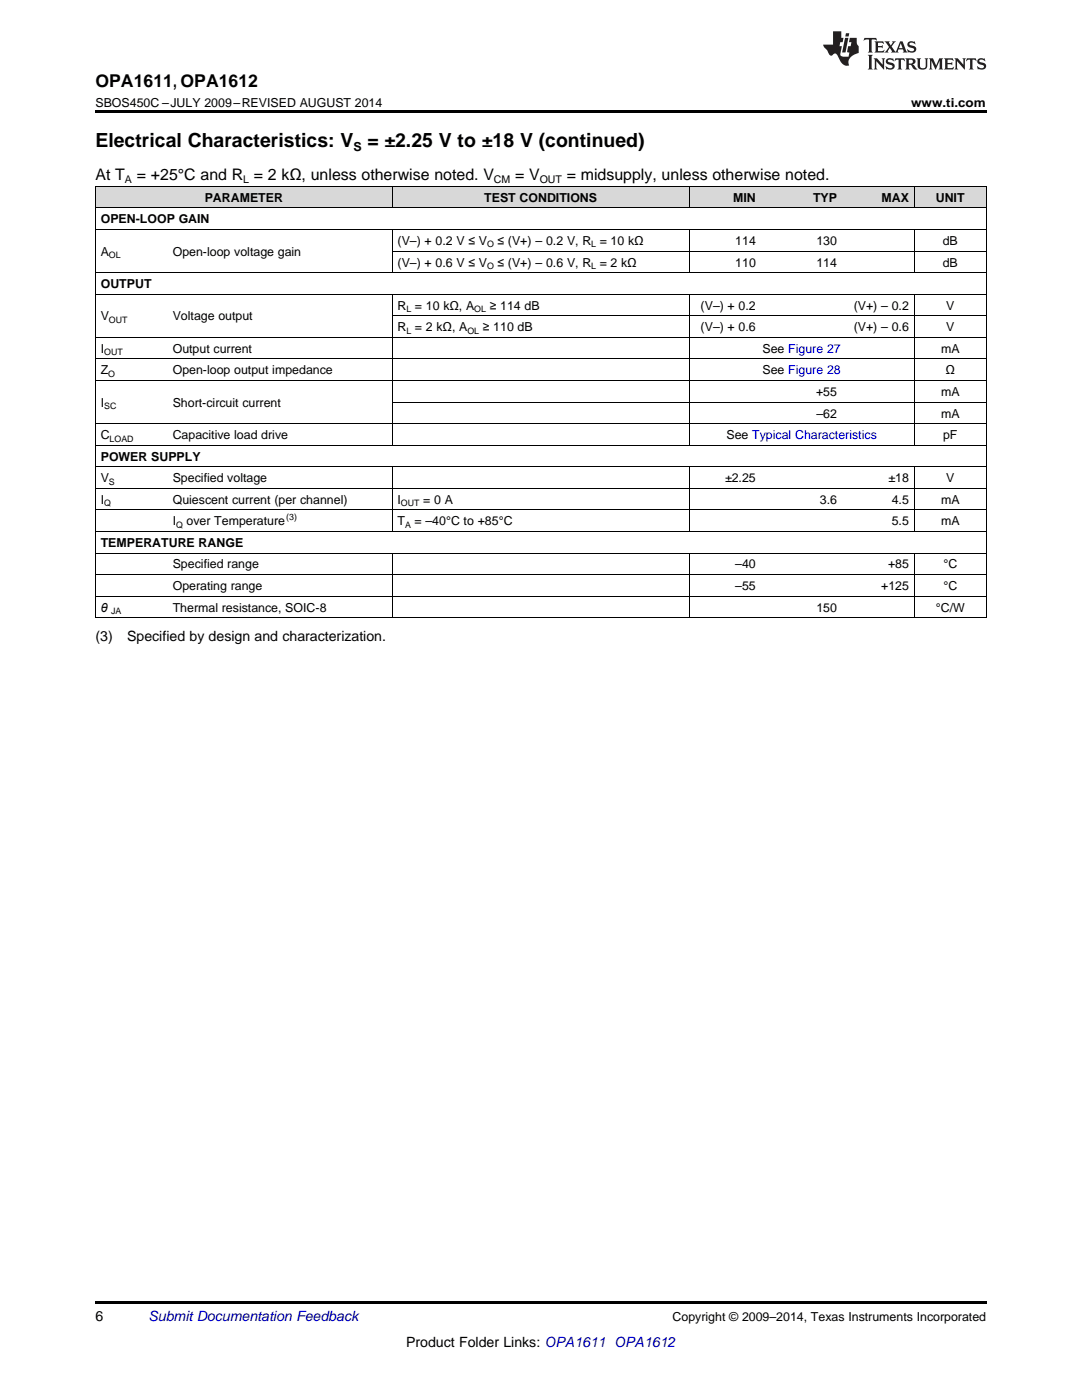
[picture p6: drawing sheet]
<svg xmlns="http://www.w3.org/2000/svg" width="216mm" height="279mm" viewBox="0 0 216 279" stroke-linecap="round" stroke-linejoin="round" font-family="sans-serif">
<defs><g id="words">
<g font-size="3.9">
<text x="19" y="29.3">Electrical Characteristics: V</text>
<text x="73.3" y="29.3">= ±2.25 V to ±18 V (continued)</text>
</g>
<text font-size="3.5" x="19" y="17.3">OPA1611, OPA1612</text>
<g font-size="3.2">
<text x="19" y="36">At T</text>
<text x="27.3" y="36">= +25°C and R = 2 kΩ, unless otherwise noted. V</text>
<text x="102.8" y="36">= V</text>
<text x="113.1" y="36">= midsupply, unless otherwise noted.</text>
</g>
<g font-size="2.8">
<text x="19" y="127.9">(3)</text>
<text x="25.4" y="127.9">Specified by design and characterization.</text>
<text x="19" y="263.6">6</text>
<text x="81" y="268.9">Product Folder Links: OPA1611 OPA1612</text>
</g>
<text font-size="2.8" fill="#0000c8" x="29.6" y="263.6">Submit Documentation Feedback</text>
<g font-size="2.5">
<text x="19" y="21.4">SBOS450C –JULY 2009–REVISED AUGUST 2014</text>
<text x="181.8" y="21.4">www.ti.com</text>
<text x="70.5" y="30.1">S</text>
<text x="40.9" y="40.3">PARAMETER</text>
<text x="96.6" y="40.3">TEST CONDITIONS</text>
<text x="146.3" y="40.3">MIN</text>
<text x="162.2" y="40.3">TYP</text>
<text x="175.9" y="40.3">MAX</text>
<text x="186.7" y="40.3">UNIT</text>
<text x="20.1" y="44.6">OPEN-LOOP GAIN</text>
<text x="20.1" y="51">A</text>
<text x="34.5" y="51">Open-loop voltage gain</text>
<text x="79.3" y="48.9">(V–) + 0.2 V ≤ V</text>
<text x="79.3" y="53.2">(V–) + 0.6 V ≤ V</text>
<text x="99.3" y="48.9">≤ (V+) – 0.2 V, R = 10 kΩ</text>
<text x="99.3" y="53.2">≤ (V+) – 0.6 V, R = 2 kΩ</text>
<text x="146.7" y="48.9">114</text>
<text x="146.7" y="53.2">110</text>
<text x="162.9" y="48.9">130</text>
<text x="162.9" y="53.2">114</text>
<text x="188.1" y="48.9">dB</text>
<text x="188.1" y="53.2">dB</text>
<text x="20.1" y="57.5">OUTPUT</text>
<text x="20.1" y="64">V</text>
<text x="34.5" y="64">Voltage output</text>
<text x="79.3" y="61.8">R = 10 kΩ, A</text>
<text x="97.7" y="61.8">≥ 114 dB</text>
<text x="139.8" y="61.8">(V–) + 0.2</text>
<text x="170.4" y="61.8">(V+) – 0.2</text>
<text x="188.8" y="61.8">V</text>
<text x="20.1" y="70.4">I</text>
<text x="34.5" y="70.4">Output current</text>
<text x="79.3" y="66.1">R = 2 kΩ, A</text>
<text x="96.3" y="66.1">≥ 110 dB</text>
<text x="139.8" y="66.1">(V–) + 0.6</text>
<text x="152.2" y="70.4">See Figure 27</text>
<text x="170.4" y="66.1">(V+) – 0.6</text>
<text x="187.8" y="70.4">mA</text>
<text x="188.8" y="66.1">V</text>
<text x="20.1" y="74.7">Z</text>
<text x="34.5" y="74.7">Open-loop output impedance</text>
<text x="152.2" y="74.7">See Figure 28</text>
<text x="188.7" y="74.7">Ω</text>
<text x="20.1" y="81.2">I</text>
<text x="34.5" y="81.2">Short-circuit current</text>
<text x="162.8" y="79">+55</text>
<text x="162.9" y="83.3">–62</text>
<text x="187.8" y="79">mA</text>
<text x="187.8" y="83.3">mA</text>
<text x="20.1" y="87.6">C</text>
<text x="34.5" y="87.6">Capacitive load drive</text>
<text x="145" y="87.6">See Typical Characteristics</text>
<text x="188.2" y="87.6">pF</text>
<text x="20.1" y="91.9">POWER SUPPLY</text>
<text x="20.1" y="96.2">V</text>
<text x="20.1" y="100.5">I</text>
<text x="34.5" y="96.2">Specified voltage</text>
<text x="34.5" y="100.5">Quiescent current (per channel)</text>
<text x="79.3" y="100.5">I</text>
<text x="84.5" y="100.5">= 0 A</text>
<text x="144.7" y="96.2">±2.25</text>
<text x="163.6" y="100.5">3.6</text>
<text x="177.3" y="96.2">±18</text>
<text x="177.9" y="100.5">4.5</text>
<text x="187.8" y="100.5">mA</text>
<text x="188.8" y="96.2">V</text>
<text x="34.5" y="104.8">I</text>
<text x="37.2" y="104.8">over Temperature</text>
<text x="79.3" y="104.8">T</text>
<text x="82.7" y="104.8">= –40°C to +85°C</text>
<text x="177.9" y="104.8">5.5</text>
<text x="187.8" y="104.8">mA</text>
<text x="20.1" y="109.1">TEMPERATURE RANGE</text>
<text x="34.5" y="113.5">Specified range</text>
<text x="146.7" y="113.5">–40</text>
<text x="177.2" y="113.5">+85</text>
<text x="188.2" y="113.5">°C</text>
<text x="34.5" y="117.8">Operating range</text>
<text x="146.7" y="117.8">–55</text>
<text x="175.8" y="117.8">+125</text>
<text x="188.2" y="117.8">°C</text>
<text x="20.1" y="122.1">θ</text>
<text x="34.5" y="122.1">Thermal resistance, SOIC-8</text>
<text x="162.9" y="122.1">150</text>
<text x="186.7" y="122.1">°C/W</text>
<text x="134.2" y="263.6">Copyright © 2009–2014, Texas Instruments Incorporated</text>
</g>
<g font-size="2.1">
<text x="24.9" y="36.6">A</text>
<text x="48.5" y="36.6">L</text>
<text x="98.6" y="36.6">CM</text>
<text x="107.7" y="36.6">OUT</text>
</g>
<g font-size="1.8">
<text x="21.7" y="51.5">OL</text>
<text x="97.2" y="49.4">O</text>
<text x="97.2" y="53.7">O</text>
<text x="118" y="49.4">L</text>
<text x="118" y="53.7">L</text>
<text x="21.7" y="64.5">OUT</text>
<text x="81.1" y="62.3">L</text>
<text x="94.6" y="62.3">OL</text>
<text x="20.8" y="70.9">OUT</text>
<text x="81.1" y="66.6">L</text>
<text x="93.3" y="66.6">OL</text>
<text x="21.6" y="75.2">O</text>
<text x="20.8" y="81.7">SC</text>
<text x="21.9" y="88.1">LOAD</text>
<text x="20.8" y="101">Q</text>
<text x="21.7" y="96.7">S</text>
<text x="80" y="101">OUT</text>
<text x="35.1" y="105.3">Q</text>
<text x="57.1" y="103.9">(3)</text>
<text x="80.8" y="105.3">A</text>
<text x="22.2" y="122.6">JA</text>
</g>
</g></defs>
<g fill="#d8d8d8">
<path d="M19 37.3h14.4v4.3h-14.4z"/>
<path d="M33.4 37.3h44.9v4.3h-44.9z"/>
<path d="M78.3 37.3h59.2v4.3h-59.2z"/>
<path d="M137.5 37.3h14.4v4.3h-14.4z"/>
<path d="M151.9 37.3h16.2v4.3h-16.2z"/>
<path d="M168.1 37.3h14.4v4.3h-14.4z"/>
<path d="M182.5 37.3h14.3v4.3h-14.3z"/>
</g>
<path d="M19 22h177.8v.5h-177.8zM19 259.7h177.8v.5h-177.8z" fill="#000"/>
<g fill="none" stroke="#000" stroke-width=".2">
<path d="M19 37.2h177.8M19.1 37.2v86.1M78.2 37.2v4.4M137.5 37.2v4.4M182.4 37.2v4.4M196.8 37.2v86.1M19 58.7h177.8M19 54.4h177.8M19 45.8h177.8M19 41.5h177.8M78.2 45.9v8.6M78.2 58.8v30.1"/>
<path d="M78.3 50.1h118.5M137.5 45.9v8.6M137.5 58.8v30.1M182.4 45.9v8.6M182.4 58.8v30.1M19 75.9h177.8M19 71.6h177.8M19 67.3h177.8M78.3 63h118.5M19 97.5h177.8M19 93.2h177.8M19 88.8h177.8"/>
<path d="M19 84.5h177.8M78.2 93.2v12.9M78.3 80.2h118.5M137.5 93.2v12.9M182.4 93.2v12.9M19 119h177.8M19 114.7h177.8M19 110.4h177.8M19 106.1h177.8M19 101.8h177.8M78.2 110.4v12.9M137.5 110.4v12.9"/>
<path d="M182.4 110.4v12.9M19 123.3h177.8"/>
</g>
<g fill="#231f20">
<path d="M172.5 7.6l-.1 .5 .4-.2h.6v.1v2.1l-.2 .4h.9l-.2-.4v-2.1l.1-.1h.5l.5 .2-.2-.5zM174.5 8.3l.2 .3v1.5l-.2 .4h1.8l.2-.6a1.04 1.04 0 0 1-1.3 .2v-.7h.6l.3 .2v-.6l-.3 .2h-.6v-.6l.8-.1 .4 .3-.2-.5zM176.5 8.3l.9 1.1-.9 1.1h.8l-.2-.2 .4-.7 .5 .7-.2 .2h1.5l-.2-.2 .2-.4h.9l.1 .4-.2 .2h1l-.3-.3-.7-1.9h-.5l-.9 2-.8-1 .9-1h-.8l.1 .3-.4 .5-.3-.6 .1-.2zM179.7 8.6l.4 1h-.7zM181.3 8.4a.63 .63 0 0 0-.2 .7 .63 .63 0 0 0 .6 .4l.6 .2 .1 .2a.75 .75 0 0 1-.7 .4 .75 .75 0 0 1-.6-.5l.1 .7 .1-.1a1.11 1.11 0 0 0 1.5-.6 1.13 1.13 0 0 0-1.2-.8l-.1-.4a1.04 1.04 0 0 1 1.2 .2l-.2-.5-.2 .1-.4-.2zM173.2 10.9l.2 .4v2.2l-.2 .4h1l-.3-.4v-2.2l.3-.4zM174.3 11.6l.3 .4v1.5l-.3 .4h.8l-.2-.4v-1.3l1.5 1.7v-1.9l.2-.4h-.7l.2 .4v.9l-1.1-1.3zM177 11.8a.62 .62 0 0 0-.2 .7 .62 .62 0 0 0 .6 .4l.6 .1 .1 .3a.76 .76 0 0 1-.7 .3 .76 .76 0 0 1-.7-.4l.2 .7 .1-.1a1.11 1.11 0 0 0 1.5-.6 1.13 1.13 0 0 0-1.2-.8l-.1-.4a1.04 1.04 0 0 1 1.2 .2l-.2-.6-.2 .1-.5-.1zM178.7 11.6l-.2 .6a.61 .61 0 0 1 .8-.3v1.6l-.2 .4h.9l-.2-.4v-1.6a.63 .63 0 0 1 .7 .3l-.1-.6zM180.6 11.6l.3 .4v1.5l-.3 .4h1l-.2-.2-.1-.8 .6 .2a.76 .76 0 0 0 1.2 .7l-1-1a.58 .58 0 0 0 .6-.5 .58 .58 0 0 0-.5-.6zM181.4 11.9h.1a.45 .45 0 0 1 .5 .1 .45 .45 0 0 1 .1 .5l-.8 .2zM182.9 11.6l.2 .2a2.17 2.17 0 0 0 .3 1.9 .99 .99 0 0 0 1.6-.6v-1.1l.2-.4h-.7l.2 .2a1.92 1.92 0 0 1-.2 1.8 .6 .6 0 0 1-.9-.5v-1.1l.2-.4zM185.4 11.6l.2 .4v1.5l-.2 .4h.7l-.2-.4v-1.4l.8 1.8 .8-1.8v1.4l-.2 .4h.9l-.2-.4v-1.5l.2-.4h-.8l-.6 1.5-.6-1.5zM188.4 11.6l.2 .4v1.5l-.2 .4h1.8l.1-.6a1.04 1.04 0 0 1-1.2 .1v-.6h.5l.4 .2v-.6l-.4 .2h-.5v-.7h.8l.3 .3-.1-.6zM190.5 11.6l.2 .4v1.5l-.2 .4h.7l-.2-.4v-1.3l1.5 1.7v-1.9l.2-.4h-.7l.2 .4v.9l-1.1-1.3zM192.9 11.6l-.1 .6a.61 .61 0 0 1 .7-.3l.1 1.6-.3 .4h1l-.3-.4 .1-1.6a.63 .63 0 0 1 .7 .3l-.1-.6zM195.2 11.8a.62 .62 0 0 0-.2 .7 .62 .62 0 0 0 .6 .4l.6 .1 .1 .3a.76 .76 0 0 1-.7 .3 .76 .76 0 0 1-.6-.4l.1 .7 .1-.1a1.11 1.11 0 0 0 1.6-.6 1.13 1.13 0 0 0-1.3-.8l-.1-.4a1.04 1.04 0 0 1 1.2 .2l-.1-.6-.2 .1-.5-.1z"/>
<path d="M166.2 6.3v2.6h-1.9v.4l.8 .9a.91 .91 0 0 0 1 .8 .56 .56 0 0 1 .5-.3 .56 .56 0 0 1 .5 .3l.4 .8a1.53 1.53 0 0 0 1.9 1.2 1.54 1.54 0 0 1 1-2.1l.9-.3v-1.4a1.52 1.52 0 0 1-.4-1.6h-1.3l-.2 .8h.5l-.2 .8h-.5l-.1 1v.2l.4 .1-.2 .8a1.93 1.93 0 0 1-1.6-.3l.3-1.8h-.5l.2-.8h.4l.2-.8h-.4v-1.3zM168.6 7.6l-.6 2.9h.7l.6-2.9zM168.8 6.6l-.1 .7h.6l.2-.7z"/>
</g>
<use href="#words"/>
</svg>
